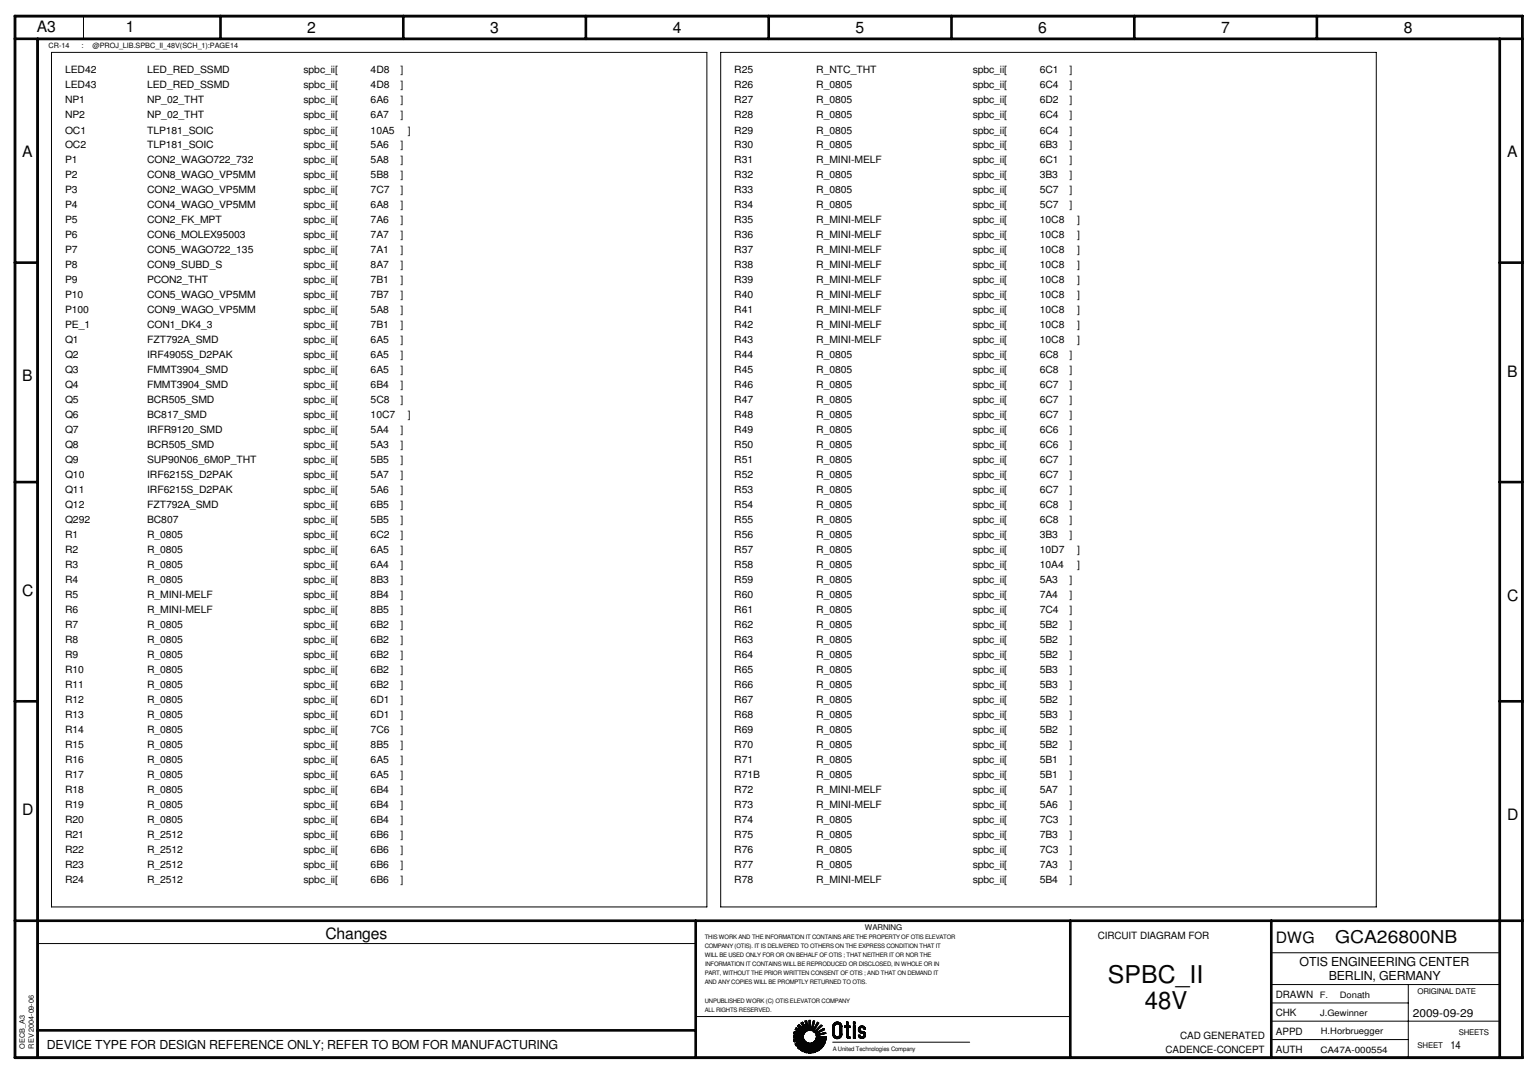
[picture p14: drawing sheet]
<svg xmlns="http://www.w3.org/2000/svg" width="297mm" height="210mm" viewBox="0 0 297 210" stroke-linecap="round" stroke-linejoin="round" font-family="sans-serif">
<defs><g id="words">
<g font-size="4.7" fill="#040503">
<text x="213.9" y="189.7">SPBC_II</text>
<text x="221.1" y="194.8">48V</text>
</g>
<text font-size="3.4" fill="#040503" x="257.9" y="182.2">GCA26800NB</text>
<g font-size="3" fill="#040503">
<text x="7.1" y="6.2">A3</text>
<text x="24.3" y="6.2">1</text>
<text x="59.3" y="6.4">2</text>
<text x="94.7" y="6.4">3</text>
<text x="129.9" y="6.4">4</text>
<text x="165.2" y="6.4">5</text>
<text x="200.5" y="6.4">6</text>
<text x="235.8" y="6.4">7</text>
<text x="271.1" y="6.4">8</text>
<text x="4.3" y="30.4">A</text>
<text x="291.1" y="30.4">A</text>
<text x="4.3" y="73.6">B</text>
<text x="291.1" y="72.7">B</text>
<text x="4.3" y="115.1">C</text>
<text x="291.1" y="116">C</text>
<text x="4.3" y="157.4">D</text>
<text x="291.1" y="158.3">D</text>
<text x="62.9" y="181.3">Changes</text>
<text x="246.4" y="182.2">DWG</text>
</g>
<g font-size="2.4" fill="#040503">
<text x="251" y="186.6">OTIS ENGINEERING CENTER</text>
<text x="256.6" y="189.3">BERLIN, GERMANY</text>
<text x="9.1" y="202.5">DEVICE TYPE FOR DESIGN REFERENCE ONLY; REFER TO BOM FOR MANUFACTURING</text>
</g>
<g font-size="2.2" fill="#040503">
<text x="272.9" y="196.3">2009-09-29</text>
<text x="280.1" y="202.5">14</text>
</g>
<g font-size="1.9" fill="#040503">
<text x="12.6" y="17.1">LED43</text>
<text x="12.6" y="14.2">LED42</text>
<text x="28.4" y="17.1">LED_RED_SSMD</text>
<text x="28.4" y="14.2">LED_RED_SSMD</text>
<text x="58.6" y="17.1">spbc_ii[</text>
<text x="58.6" y="14.2">spbc_ii[</text>
<text x="71.6" y="17.1">4D8</text>
<text x="71.6" y="14.2">4D8</text>
<text x="77.3" y="17.1">]</text>
<text x="77.3" y="14.2">]</text>
<text x="141.8" y="17.1">R26</text>
<text x="141.8" y="14.2">R25</text>
<text x="157.6" y="17.1">R_0805</text>
<text x="157.6" y="14.2">R_NTC_THT</text>
<text x="187.9" y="14.2">spbc_ii[</text>
<text x="187.9" y="17.1">spbc_ii[</text>
<text x="200.8" y="14.2">6C1</text>
<text x="200.8" y="17.1">6C4</text>
<text x="206.6" y="14.2">]</text>
<text x="206.6" y="17.1">]</text>
<text x="12.6" y="22.9">NP2</text>
<text x="12.6" y="20">NP1</text>
<text x="28.4" y="22.9">NP_02_THT</text>
<text x="28.4" y="20">NP_02_THT</text>
<text x="58.6" y="22.9">spbc_ii[</text>
<text x="58.6" y="20">spbc_ii[</text>
<text x="71.6" y="22.9">6A7</text>
<text x="71.6" y="20">6A6</text>
<text x="77.3" y="22.9">]</text>
<text x="77.3" y="20">]</text>
<text x="141.8" y="22.9">R28</text>
<text x="141.8" y="20">R27</text>
<text x="157.6" y="22.9">R_0805</text>
<text x="157.6" y="20">R_0805</text>
<text x="187.9" y="22.9">spbc_ii[</text>
<text x="187.9" y="20">spbc_ii[</text>
<text x="200.8" y="22.9">6C4</text>
<text x="200.8" y="20">6D2</text>
<text x="206.6" y="22.9">]</text>
<text x="206.6" y="20">]</text>
<text x="12.6" y="28.7">OC2</text>
<text x="12.6" y="25.8">OC1</text>
<text x="28.4" y="28.7">TLP181_SOIC</text>
<text x="28.4" y="25.8">TLP181_SOIC</text>
<text x="58.6" y="28.7">spbc_ii[</text>
<text x="58.6" y="25.8">spbc_ii[</text>
<text x="71.6" y="28.7">5A6</text>
<text x="71.6" y="25.8">10A5</text>
<text x="77.3" y="28.7">]</text>
<text x="78.8" y="25.8">]</text>
<text x="141.8" y="28.7">R30</text>
<text x="141.8" y="25.8">R29</text>
<text x="157.6" y="28.7">R_0805</text>
<text x="157.6" y="25.8">R_0805</text>
<text x="187.9" y="28.7">spbc_ii[</text>
<text x="187.9" y="25.8">spbc_ii[</text>
<text x="200.8" y="28.7">6B3</text>
<text x="200.8" y="25.8">6C4</text>
<text x="206.6" y="28.7">]</text>
<text x="206.6" y="25.8">]</text>
<text x="12.6" y="31.5">P1</text>
<text x="12.6" y="34.5">P2</text>
<text x="28.4" y="31.5">CON2_WAGO722_732</text>
<text x="28.4" y="34.5">CON8_WAGO_VP5MM</text>
<text x="58.6" y="34.5">spbc_ii[</text>
<text x="58.6" y="31.5">spbc_ii[</text>
<text x="71.6" y="31.5">5A8</text>
<text x="71.6" y="34.5">5B8</text>
<text x="77.3" y="31.5">]</text>
<text x="77.3" y="34.5">]</text>
<text x="141.8" y="34.5">R32</text>
<text x="141.8" y="31.5">R31</text>
<text x="157.6" y="34.5">R_0805</text>
<text x="157.6" y="31.5">R_MINI-MELF</text>
<text x="187.9" y="31.5">spbc_ii[</text>
<text x="187.9" y="34.5">spbc_ii[</text>
<text x="200.8" y="31.5">6C1</text>
<text x="200.8" y="34.5">3B3</text>
<text x="206.6" y="31.5">]</text>
<text x="206.6" y="34.5">]</text>
<text x="12.6" y="40.2">P4</text>
<text x="12.6" y="37.3">P3</text>
<text x="28.4" y="40.2">CON4_WAGO_VP5MM</text>
<text x="28.4" y="37.3">CON2_WAGO_VP5MM</text>
<text x="58.6" y="40.2">spbc_ii[</text>
<text x="58.6" y="37.3">spbc_ii[</text>
<text x="71.6" y="40.2">6A8</text>
<text x="71.6" y="37.3">7C7</text>
<text x="77.3" y="37.3">]</text>
<text x="77.3" y="40.2">]</text>
<text x="141.8" y="40.2">R34</text>
<text x="141.8" y="37.3">R33</text>
<text x="157.6" y="40.2">R_0805</text>
<text x="157.6" y="37.3">R_0805</text>
<text x="187.9" y="40.2">spbc_ii[</text>
<text x="187.9" y="37.3">spbc_ii[</text>
<text x="200.8" y="40.2">5C7</text>
<text x="200.8" y="37.3">5C7</text>
<text x="206.6" y="40.2">]</text>
<text x="206.6" y="37.3">]</text>
<text x="12.6" y="46">P6</text>
<text x="12.6" y="43.1">P5</text>
<text x="28.4" y="46">CON6_MOLEX95003</text>
<text x="28.4" y="43.1">CON2_FK_MPT</text>
<text x="58.6" y="43.1">spbc_ii[</text>
<text x="58.6" y="46">spbc_ii[</text>
<text x="71.6" y="43.1">7A6</text>
<text x="71.6" y="46">7A7</text>
<text x="77.3" y="43.1">]</text>
<text x="77.3" y="46">]</text>
<text x="141.8" y="46">R36</text>
<text x="141.8" y="43.1">R35</text>
<text x="157.6" y="46">R_MINI-MELF</text>
<text x="157.6" y="43.1">R_MINI-MELF</text>
<text x="187.9" y="46">spbc_ii[</text>
<text x="187.9" y="43.1">spbc_ii[</text>
<text x="200.8" y="46">10C8</text>
<text x="200.8" y="43.1">10C8</text>
<text x="208" y="46">]</text>
<text x="208" y="43.1">]</text>
<text x="12.6" y="51.8">P8</text>
<text x="12.6" y="48.9">P7</text>
<text x="28.4" y="51.8">CON9_SUBD_S</text>
<text x="28.4" y="48.9">CON5_WAGO722_135</text>
<text x="58.6" y="48.9">spbc_ii[</text>
<text x="58.6" y="51.8">spbc_ii[</text>
<text x="71.6" y="48.9">7A1</text>
<text x="71.6" y="51.8">8A7</text>
<text x="77.3" y="48.9">]</text>
<text x="77.3" y="51.8">]</text>
<text x="141.8" y="51.8">R38</text>
<text x="141.8" y="48.9">R37</text>
<text x="157.6" y="51.8">R_MINI-MELF</text>
<text x="157.6" y="48.9">R_MINI-MELF</text>
<text x="187.9" y="51.8">spbc_ii[</text>
<text x="187.9" y="48.9">spbc_ii[</text>
<text x="200.8" y="51.8">10C8</text>
<text x="200.8" y="48.9">10C8</text>
<text x="208" y="51.8">]</text>
<text x="208" y="48.9">]</text>
<text x="12.6" y="57.6">P10</text>
<text x="12.6" y="54.7">P9</text>
<text x="28.4" y="57.6">CON5_WAGO_VP5MM</text>
<text x="28.4" y="54.7">PCON2_THT</text>
<text x="58.6" y="54.7">spbc_ii[</text>
<text x="58.6" y="57.6">spbc_ii[</text>
<text x="71.6" y="54.7">7B1</text>
<text x="71.6" y="57.6">7B7</text>
<text x="77.3" y="54.7">]</text>
<text x="77.3" y="57.6">]</text>
<text x="141.8" y="57.6">R40</text>
<text x="141.8" y="54.7">R39</text>
<text x="157.6" y="57.6">R_MINI-MELF</text>
<text x="157.6" y="54.7">R_MINI-MELF</text>
<text x="187.9" y="57.6">spbc_ii[</text>
<text x="187.9" y="54.7">spbc_ii[</text>
<text x="200.8" y="57.6">10C8</text>
<text x="200.8" y="54.7">10C8</text>
<text x="208" y="57.6">]</text>
<text x="208" y="54.7">]</text>
<text x="12.6" y="63.4">PE_1</text>
<text x="12.6" y="60.5">P100</text>
<text x="28.4" y="60.5">CON9_WAGO_VP5MM</text>
<text x="28.4" y="63.4">CON1_DK4_3</text>
<text x="58.6" y="60.5">spbc_ii[</text>
<text x="58.6" y="63.4">spbc_ii[</text>
<text x="71.6" y="60.5">5A8</text>
<text x="71.6" y="63.4">7B1</text>
<text x="77.3" y="60.5">]</text>
<text x="77.3" y="63.4">]</text>
<text x="141.8" y="63.4">R42</text>
<text x="141.8" y="60.5">R41</text>
<text x="157.6" y="63.4">R_MINI-MELF</text>
<text x="157.6" y="60.5">R_MINI-MELF</text>
<text x="187.9" y="63.4">spbc_ii[</text>
<text x="187.9" y="60.5">spbc_ii[</text>
<text x="200.8" y="63.4">10C8</text>
<text x="200.8" y="60.5">10C8</text>
<text x="208" y="63.4">]</text>
<text x="208" y="60.5">]</text>
<text x="12.6" y="69.2">Q2</text>
<text x="12.6" y="66.3">Q1</text>
<text x="28.4" y="69.2">IRF4905S_D2PAK</text>
<text x="28.4" y="66.3">FZT792A_SMD</text>
<text x="58.6" y="66.3">spbc_ii[</text>
<text x="58.6" y="69.2">spbc_ii[</text>
<text x="71.6" y="66.3">6A5</text>
<text x="71.6" y="69.2">6A5</text>
<text x="77.3" y="66.3">]</text>
<text x="77.3" y="69.2">]</text>
<text x="141.8" y="69.2">R44</text>
<text x="141.8" y="66.3">R43</text>
<text x="157.6" y="69.2">R_0805</text>
<text x="157.6" y="66.3">R_MINI-MELF</text>
<text x="187.9" y="66.3">spbc_ii[</text>
<text x="187.9" y="69.2">spbc_ii[</text>
<text x="200.8" y="66.3">10C8</text>
<text x="200.8" y="69.2">6C8</text>
<text x="206.6" y="69.2">]</text>
<text x="208" y="66.3">]</text>
<text x="12.6" y="77.9">Q5</text>
<text x="12.6" y="75">Q4</text>
<text x="12.6" y="72.1">Q3</text>
<text x="28.4" y="77.9">BCR505_SMD</text>
<text x="28.4" y="75">FMMT3904_SMD</text>
<text x="28.4" y="72.1">FMMT3904_SMD</text>
<text x="58.6" y="75">spbc_ii[</text>
<text x="58.6" y="72.1">spbc_ii[</text>
<text x="58.6" y="77.9">spbc_ii[</text>
<text x="71.6" y="75">6B4</text>
<text x="71.6" y="72.1">6A5</text>
<text x="71.6" y="77.9">5C8</text>
<text x="77.3" y="75">]</text>
<text x="77.3" y="72.1">]</text>
<text x="77.3" y="77.9">]</text>
<text x="141.8" y="77.9">R47</text>
<text x="141.8" y="75">R46</text>
<text x="141.8" y="72.1">R45</text>
<text x="157.6" y="77.9">R_0805</text>
<text x="157.6" y="75">R_0805</text>
<text x="157.6" y="72.1">R_0805</text>
<text x="187.9" y="77.9">spbc_ii[</text>
<text x="187.9" y="75">spbc_ii[</text>
<text x="187.9" y="72.1">spbc_ii[</text>
<text x="200.8" y="77.9">6C7</text>
<text x="200.8" y="75">6C7</text>
<text x="200.8" y="72.1">6C8</text>
<text x="206.6" y="77.9">]</text>
<text x="206.6" y="75">]</text>
<text x="206.6" y="72.1">]</text>
<text x="12.6" y="83.7">Q7</text>
<text x="12.6" y="80.8">Q6</text>
<text x="28.4" y="83.7">IRFR9120_SMD</text>
<text x="28.4" y="80.8">BC817_SMD</text>
<text x="58.6" y="83.7">spbc_ii[</text>
<text x="58.6" y="80.8">spbc_ii[</text>
<text x="71.6" y="83.7">5A4</text>
<text x="71.6" y="80.8">10C7</text>
<text x="77.3" y="83.7">]</text>
<text x="78.8" y="80.8">]</text>
<text x="141.8" y="83.7">R49</text>
<text x="141.8" y="80.8">R48</text>
<text x="157.6" y="83.7">R_0805</text>
<text x="157.6" y="80.8">R_0805</text>
<text x="187.9" y="83.7">spbc_ii[</text>
<text x="187.9" y="80.8">spbc_ii[</text>
<text x="200.8" y="83.7">6C6</text>
<text x="200.8" y="80.8">6C7</text>
<text x="206.6" y="83.7">]</text>
<text x="206.6" y="80.8">]</text>
<text x="12.6" y="89.5">Q9</text>
<text x="12.6" y="86.5">Q8</text>
<text x="28.4" y="89.5">SUP90N06_6M0P_THT</text>
<text x="28.4" y="86.5">BCR505_SMD</text>
<text x="58.6" y="89.5">spbc_ii[</text>
<text x="58.6" y="86.5">spbc_ii[</text>
<text x="71.6" y="89.5">5B5</text>
<text x="71.6" y="86.5">5A3</text>
<text x="77.3" y="89.5">]</text>
<text x="77.3" y="86.5">]</text>
<text x="141.8" y="89.5">R51</text>
<text x="141.8" y="86.5">R50</text>
<text x="157.6" y="89.5">R_0805</text>
<text x="157.6" y="86.5">R_0805</text>
<text x="187.9" y="89.5">spbc_ii[</text>
<text x="187.9" y="86.5">spbc_ii[</text>
<text x="200.8" y="89.5">6C7</text>
<text x="200.8" y="86.5">6C6</text>
<text x="206.6" y="89.5">]</text>
<text x="206.6" y="86.5">]</text>
<text x="12.6" y="95.2">Q11</text>
<text x="12.6" y="92.3">Q10</text>
<text x="28.4" y="95.2">IRF6215S_D2PAK</text>
<text x="28.4" y="92.3">IRF6215S_D2PAK</text>
<text x="58.6" y="95.2">spbc_ii[</text>
<text x="58.6" y="92.3">spbc_ii[</text>
<text x="71.6" y="95.2">5A6</text>
<text x="71.6" y="92.3">5A7</text>
<text x="77.3" y="95.2">]</text>
<text x="77.3" y="92.3">]</text>
<text x="141.8" y="95.2">R53</text>
<text x="141.8" y="92.3">R52</text>
<text x="157.6" y="95.2">R_0805</text>
<text x="157.6" y="92.3">R_0805</text>
<text x="187.9" y="95.2">spbc_ii[</text>
<text x="187.9" y="92.3">spbc_ii[</text>
<text x="200.8" y="95.2">6C7</text>
<text x="200.8" y="92.3">6C7</text>
<text x="206.6" y="95.2">]</text>
<text x="206.6" y="92.3">]</text>
<text x="12.6" y="101">Q292</text>
<text x="12.6" y="98.1">Q12</text>
<text x="28.4" y="101">BC807</text>
<text x="28.4" y="98.1">FZT792A_SMD</text>
<text x="58.6" y="98.1">spbc_ii[</text>
<text x="58.6" y="101">spbc_ii[</text>
<text x="71.6" y="98.1">6B5</text>
<text x="71.6" y="101">5B5</text>
<text x="77.3" y="98.1">]</text>
<text x="77.3" y="101">]</text>
<text x="141.8" y="101">R55</text>
<text x="141.8" y="98.1">R54</text>
<text x="157.6" y="101">R_0805</text>
<text x="157.6" y="98.1">R_0805</text>
<text x="187.9" y="101">spbc_ii[</text>
<text x="187.9" y="98.1">spbc_ii[</text>
<text x="200.8" y="101">6C8</text>
<text x="200.8" y="98.1">6C8</text>
<text x="206.6" y="101">]</text>
<text x="206.6" y="98.1">]</text>
<text x="12.6" y="106.8">R2</text>
<text x="12.6" y="103.9">R1</text>
<text x="28.4" y="106.8">R_0805</text>
<text x="28.4" y="103.9">R_0805</text>
<text x="58.6" y="106.8">spbc_ii[</text>
<text x="58.6" y="103.9">spbc_ii[</text>
<text x="71.6" y="106.8">6A5</text>
<text x="71.6" y="103.9">6C2</text>
<text x="77.3" y="103.9">]</text>
<text x="77.3" y="106.8">]</text>
<text x="141.8" y="106.8">R57</text>
<text x="141.8" y="103.9">R56</text>
<text x="157.6" y="106.8">R_0805</text>
<text x="157.6" y="103.9">R_0805</text>
<text x="187.9" y="106.8">spbc_ii[</text>
<text x="187.9" y="103.9">spbc_ii[</text>
<text x="200.8" y="106.8">10D7</text>
<text x="200.8" y="103.9">3B3</text>
<text x="206.6" y="103.9">]</text>
<text x="208" y="106.8">]</text>
<text x="12.6" y="112.6">R4</text>
<text x="12.6" y="109.7">R3</text>
<text x="28.4" y="112.6">R_0805</text>
<text x="28.4" y="109.7">R_0805</text>
<text x="58.6" y="112.6">spbc_ii[</text>
<text x="58.6" y="109.7">spbc_ii[</text>
<text x="71.6" y="112.6">8B3</text>
<text x="71.6" y="109.7">6A4</text>
<text x="77.3" y="112.6">]</text>
<text x="77.3" y="109.7">]</text>
<text x="141.8" y="112.6">R59</text>
<text x="141.8" y="109.7">R58</text>
<text x="157.6" y="112.6">R_0805</text>
<text x="157.6" y="109.7">R_0805</text>
<text x="187.9" y="112.6">spbc_ii[</text>
<text x="187.9" y="109.7">spbc_ii[</text>
<text x="200.8" y="112.6">5A3</text>
<text x="200.8" y="109.7">10A4</text>
<text x="206.6" y="112.6">]</text>
<text x="208" y="109.7">]</text>
<text x="12.6" y="118.4">R6</text>
<text x="12.6" y="115.5">R5</text>
<text x="28.4" y="118.4">R_MINI-MELF</text>
<text x="28.4" y="115.5">R_MINI-MELF</text>
<text x="58.6" y="118.4">spbc_ii[</text>
<text x="58.6" y="115.5">spbc_ii[</text>
<text x="71.6" y="118.4">8B5</text>
<text x="71.6" y="115.5">8B4</text>
<text x="77.3" y="118.4">]</text>
<text x="77.3" y="115.5">]</text>
<text x="141.8" y="118.4">R61</text>
<text x="141.8" y="115.5">R60</text>
<text x="157.6" y="118.4">R_0805</text>
<text x="157.6" y="115.5">R_0805</text>
<text x="187.9" y="118.4">spbc_ii[</text>
<text x="187.9" y="115.5">spbc_ii[</text>
<text x="200.8" y="118.4">7C4</text>
<text x="200.8" y="115.5">7A4</text>
<text x="206.6" y="118.4">]</text>
<text x="206.6" y="115.5">]</text>
<text x="12.6" y="124.2">R8</text>
<text x="12.6" y="121.3">R7</text>
<text x="28.4" y="124.2">R_0805</text>
<text x="28.4" y="121.3">R_0805</text>
<text x="58.6" y="124.2">spbc_ii[</text>
<text x="58.6" y="121.3">spbc_ii[</text>
<text x="71.6" y="124.2">6B2</text>
<text x="71.6" y="121.3">6B2</text>
<text x="77.3" y="124.2">]</text>
<text x="77.3" y="121.3">]</text>
<text x="141.8" y="124.2">R63</text>
<text x="141.8" y="121.3">R62</text>
<text x="157.6" y="124.2">R_0805</text>
<text x="157.6" y="121.3">R_0805</text>
<text x="187.9" y="124.2">spbc_ii[</text>
<text x="187.9" y="121.3">spbc_ii[</text>
<text x="200.8" y="124.2">5B2</text>
<text x="200.8" y="121.3">5B2</text>
<text x="206.6" y="124.2">]</text>
<text x="206.6" y="121.3">]</text>
<text x="12.6" y="130">R10</text>
<text x="12.6" y="127">R9</text>
<text x="28.4" y="130">R_0805</text>
<text x="28.4" y="127">R_0805</text>
<text x="58.6" y="127">spbc_ii[</text>
<text x="58.6" y="130">spbc_ii[</text>
<text x="71.6" y="127">6B2</text>
<text x="71.6" y="130">6B2</text>
<text x="77.3" y="130">]</text>
<text x="77.3" y="127">]</text>
<text x="141.8" y="130">R65</text>
<text x="141.8" y="127">R64</text>
<text x="157.6" y="130">R_0805</text>
<text x="157.6" y="127">R_0805</text>
<text x="187.9" y="130">spbc_ii[</text>
<text x="187.9" y="127">spbc_ii[</text>
<text x="200.8" y="130">5B3</text>
<text x="200.8" y="127">5B2</text>
<text x="206.6" y="130">]</text>
<text x="206.6" y="127">]</text>
<text x="12.6" y="135.8">R12</text>
<text x="12.6" y="132.8">R11</text>
<text x="28.4" y="135.8">R_0805</text>
<text x="28.4" y="132.8">R_0805</text>
<text x="58.6" y="135.8">spbc_ii[</text>
<text x="58.6" y="132.8">spbc_ii[</text>
<text x="71.6" y="135.8">6D1</text>
<text x="71.6" y="132.8">6B2</text>
<text x="77.3" y="132.8">]</text>
<text x="77.3" y="135.8">]</text>
<text x="141.8" y="135.8">R67</text>
<text x="141.8" y="132.8">R66</text>
<text x="157.6" y="135.8">R_0805</text>
<text x="157.6" y="132.8">R_0805</text>
<text x="187.9" y="135.8">spbc_ii[</text>
<text x="187.9" y="132.8">spbc_ii[</text>
<text x="200.8" y="135.8">5B2</text>
<text x="200.8" y="132.8">5B3</text>
<text x="206.6" y="135.8">]</text>
<text x="206.6" y="132.8">]</text>
<text x="12.6" y="141.5">R14</text>
<text x="12.6" y="138.6">R13</text>
<text x="28.4" y="141.5">R_0805</text>
<text x="28.4" y="138.6">R_0805</text>
<text x="58.6" y="141.5">spbc_ii[</text>
<text x="58.6" y="138.6">spbc_ii[</text>
<text x="71.6" y="141.5">7C6</text>
<text x="71.6" y="138.6">6D1</text>
<text x="77.3" y="141.5">]</text>
<text x="77.3" y="138.6">]</text>
<text x="141.8" y="141.5">R69</text>
<text x="141.8" y="138.6">R68</text>
<text x="157.6" y="141.5">R_0805</text>
<text x="157.6" y="138.6">R_0805</text>
<text x="187.9" y="141.5">spbc_ii[</text>
<text x="187.9" y="138.6">spbc_ii[</text>
<text x="200.8" y="141.5">5B2</text>
<text x="200.8" y="138.6">5B3</text>
<text x="206.6" y="141.5">]</text>
<text x="206.6" y="138.6">]</text>
<text x="12.6" y="147.3">R16</text>
<text x="12.6" y="144.4">R15</text>
<text x="28.4" y="147.3">R_0805</text>
<text x="28.4" y="144.4">R_0805</text>
<text x="58.6" y="147.3">spbc_ii[</text>
<text x="58.6" y="144.4">spbc_ii[</text>
<text x="71.6" y="147.3">6A5</text>
<text x="71.6" y="144.4">8B5</text>
<text x="77.3" y="147.3">]</text>
<text x="77.3" y="144.4">]</text>
<text x="141.8" y="147.3">R71</text>
<text x="141.8" y="144.4">R70</text>
<text x="157.6" y="147.3">R_0805</text>
<text x="157.6" y="144.4">R_0805</text>
<text x="187.9" y="147.3">spbc_ii[</text>
<text x="187.9" y="144.4">spbc_ii[</text>
<text x="200.8" y="147.3">5B1</text>
<text x="200.8" y="144.4">5B2</text>
<text x="206.6" y="147.3">]</text>
<text x="206.6" y="144.4">]</text>
<text x="12.6" y="156">R19</text>
<text x="12.6" y="153.1">R18</text>
<text x="12.6" y="150.2">R17</text>
<text x="28.4" y="156">R_0805</text>
<text x="28.4" y="153.1">R_0805</text>
<text x="28.4" y="150.2">R_0805</text>
<text x="58.6" y="156">spbc_ii[</text>
<text x="58.6" y="153.1">spbc_ii[</text>
<text x="58.6" y="150.2">spbc_ii[</text>
<text x="71.6" y="156">6B4</text>
<text x="71.6" y="153.1">6B4</text>
<text x="71.6" y="150.2">6A5</text>
<text x="77.3" y="156">]</text>
<text x="77.3" y="153.1">]</text>
<text x="77.3" y="150.2">]</text>
<text x="141.8" y="156">R73</text>
<text x="141.8" y="153.1">R72</text>
<text x="141.8" y="150.2">R71B</text>
<text x="157.6" y="156">R_MINI-MELF</text>
<text x="157.6" y="153.1">R_MINI-MELF</text>
<text x="157.6" y="150.2">R_0805</text>
<text x="187.9" y="156">spbc_ii[</text>
<text x="187.9" y="153.1">spbc_ii[</text>
<text x="187.9" y="150.2">spbc_ii[</text>
<text x="200.8" y="156">5A6</text>
<text x="200.8" y="153.1">5A7</text>
<text x="200.8" y="150.2">5B1</text>
<text x="206.6" y="156">]</text>
<text x="206.6" y="153.1">]</text>
<text x="206.6" y="150.2">]</text>
<text x="12.6" y="161.8">R21</text>
<text x="12.6" y="158.9">R20</text>
<text x="28.4" y="161.8">R_2512</text>
<text x="28.4" y="158.9">R_0805</text>
<text x="58.6" y="161.8">spbc_ii[</text>
<text x="58.6" y="158.9">spbc_ii[</text>
<text x="71.6" y="161.8">6B6</text>
<text x="71.6" y="158.9">6B4</text>
<text x="77.3" y="161.8">]</text>
<text x="77.3" y="158.9">]</text>
<text x="141.8" y="161.8">R75</text>
<text x="141.8" y="158.9">R74</text>
<text x="157.6" y="161.8">R_0805</text>
<text x="157.6" y="158.9">R_0805</text>
<text x="187.9" y="161.8">spbc_ii[</text>
<text x="187.9" y="158.9">spbc_ii[</text>
<text x="200.8" y="161.8">7B3</text>
<text x="200.8" y="158.9">7C3</text>
<text x="206.6" y="161.8">]</text>
<text x="206.6" y="158.9">]</text>
<text x="12.6" y="167.6">R23</text>
<text x="12.6" y="164.7">R22</text>
<text x="28.4" y="167.6">R_2512</text>
<text x="28.4" y="164.7">R_2512</text>
<text x="58.6" y="167.6">spbc_ii[</text>
<text x="58.6" y="164.7">spbc_ii[</text>
<text x="71.6" y="167.6">6B6</text>
<text x="71.6" y="164.7">6B6</text>
<text x="77.3" y="167.6">]</text>
<text x="77.3" y="164.7">]</text>
<text x="141.8" y="167.6">R77</text>
<text x="141.8" y="164.7">R76</text>
<text x="157.6" y="167.6">R_0805</text>
<text x="157.6" y="164.7">R_0805</text>
<text x="187.9" y="167.6">spbc_ii[</text>
<text x="187.9" y="164.7">spbc_ii[</text>
<text x="200.8" y="167.6">7A3</text>
<text x="200.8" y="164.7">7C3</text>
<text x="206.6" y="167.6">]</text>
<text x="206.6" y="164.7">]</text>
<text x="12.6" y="170.5">R24</text>
<text x="28.4" y="170.5">R_2512</text>
<text x="58.6" y="170.5">spbc_ii[</text>
<text x="71.6" y="170.5">6B6</text>
<text x="77.3" y="170.5">]</text>
<text x="141.8" y="170.5">R78</text>
<text x="157.6" y="170.5">R_MINI-MELF</text>
<text x="187.9" y="170.5">spbc_ii[</text>
<text x="200.8" y="170.5">5B4</text>
<text x="206.6" y="170.5">]</text>
<text x="212" y="181.3">CIRCUIT DIAGRAM FOR</text>
<text x="246.4" y="196.3">CHK</text>
<text x="246.4" y="192.7">DRAWN</text>
<text x="225.1" y="203.3">CADENCE-CONCEPT</text>
<text x="227.9" y="200.7">CAD GENERATED</text>
<text x="246.4" y="203.3">AUTH</text>
<text x="246.4" y="199.8">APPD</text>
</g>
<g font-size="1.7" fill="#040503">
<text x="254.9" y="192.7">F.</text>
<text x="255" y="196.2">J.Gewinner</text>
<text x="258.7" y="192.7">Donath</text>
<text x="255" y="203.3">CA47A-000554</text>
<text x="255.1" y="199.7">H.Horbruegger</text>
</g>
<g font-size="1.5" fill="#040503">
<text x="167" y="179.5">WARNING</text>
<text x="273.8" y="191.9">ORIGINAL DATE</text>
<text x="273.8" y="202.4">SHEET</text>
<text x="281.7" y="199.8">SHEETS</text>
</g>
<g font-size="1.4" fill="#040503">
<text x="9.4" y="9.2">CR-14</text>
<text x="15.7" y="9.2">:</text>
<text x="17.9" y="9.2">@PROJ_LIB.SPBC_II_48V(SCH_1):PAGE14</text>
<text x="4.8" y="202.5" transform="rotate(-90 4.8 202.5)">OECB_A3</text>
<text x="6.5" y="202.5" transform="rotate(-90 6.5 202.5)">REV 2004-09-06</text>
</g>
<g font-size="1.2" fill="#040503">
<text x="136.1" y="183">COMPANY (OTIS). IT IS DELIVERED TO OTHERS ON THE EXPRESS CONDITION THAT IT</text>
<text x="136.1" y="184.8">WILL BE USED ONLY FOR OR ON BEHALF OF OTIS ; THAT NEITHER IT OR NOR THE</text>
<text x="136.1" y="181.3">THIS WORK AND THE INFORMATION IT CONTAINS ARE THE PROPERTY OF OTIS ELEVATOR</text>
<text x="136.1" y="190.1">AND ANY COPIES WILL BE PROMPTLY RETURNED TO OTIS.</text>
<text x="136.1" y="188.3">PART, WITHOUT THE PRIOR WRITTEN CONSENT OF OTIS ; AND THAT ON DEMAND IT</text>
<text x="136.2" y="186.6">INFORMATION IT CONTAINS WILL BE REPRODUCED OR DISCLOSED, IN WHOLE OR IN</text>
<text x="136.1" y="193.6">UNPUBLISHED WORK (C) OTIS ELEVATOR COMPANY</text>
<text x="136.1" y="195.4">ALL RIGHTS RESERVED.</text>
<text x="160.8" y="203">A United Technologies Company</text>
</g>
</g></defs>
<g fill="none" stroke="#040503" stroke-width=".51">
<path d="M2.9 3.1h291.1v201.2h-291.1zM2.9 7.5h291.1M7.3 7.5v196.8M42.6 3.1v4.4M77.9 3.1v4.4M113.2 3.1v4.4M148.5 3.1v4.4M183.8 3.1v4.4M219.1 3.1v4.4M254.3 3.1v4.4M289.6 7.5v196.8M2.9 50.7h4.4"/>
<path d="M289.6 50.7h4.4M2.9 93.1h4.4M289.6 93.1h4.4M2.9 135.4h4.4M289.6 135.4h4.4M2.9 177.8h291.1M134.4 177.8v26.5M206.7 177.8v26.5M245.5 177.8v26.5M7.3 199h127.1"/>
</g>
<g fill="none" stroke="#040503" stroke-width=".19">
<path d="M3 3.3h290.9v200.8h-290.9zM9.9 10.1h126.6v165h-126.6zM16.1 3.1v4.4M139.2 10.1h126.6v165h-126.6zM7.3 182.2h127.1M134.4 196.3h72.3M153.2 199.9h2M153.2 200h2M153.3 199.5h1.5M153.3 199.5h1.3M153.3 199.6h2M153.3 199.6h2.1"/>
<path d="M153.3 199.4h1M153.3 199.3h.8M153.4 199.3h.4M153.4 199.3h.5M153.4 199.2h.1M153.5 199.7h1.8M153.5 198.8l1.4 .8-1.5-.4M153.6 198.8h.7M153.6 198.8h.8M153.6 198.7h.6M153.7 198.6h.4M153.7 198.8h.8"/>
<path d="M153.7 198.6h.3M153.7 198.5h.2M153.8 198.5h.1M153.8 198.9h.8M153.8 199.7h1.4M153.9 199h.8M153.9 199h.9M154 199.1h2M154 198.1h.6M154 198.2h.6M154.1 198.2h.6M154.1 198.2h.7"/>
<path d="M154.1 198h.4M154.1 199.8h1.1M154.2 198.3h.6M154.2 198h.2M154.2 197.9h.2M154.2 199.1h.8M154.3 198.3h.5M154.3 197.9h.1M154.3 199.2h.8M154.3 198.4h.6M154.3 199.9h.9M154.3 199.3h1.3"/>
<path d="M154.3 199.2h1.4M154.4 198.5h.6M154.5 198.5h.5M154.5 199.9h.7M154.5 198.6h.6M154.5 199.3h1.1M154.6 198.6h.6M154.6 199.3h.9M154.6 198.1h-.6l1.2 1.2-1.4-.9M154.6 198.7h.6M154.6 198.7l.7 .1M154.6 199.4h.9"/>
<path d="M154.7 197.5l.9 1.6-1.3-1.3M154.7 197.5h.4M154.7 197.6h.4M154.7 198.8h.6M154.8 197.5h.3M154.8 197.6h.3M154.8 197.7h.4M154.8 198.8h1.7M154.8 199.5h.6M154.8 197.4h.3M154.8 197.8h.4M154.9 197.8h.4"/>
<path d="M154.9 198.9h.5M154.9 199.5h.5M154.9 197.4h.1M154.9 197.9h.4M154.9 198.9h2M154.9 198h.4M154.9 199h2M155 197.4h.1M155 198h.4M155 199h1.1M155 198.1h.4M155.1 198.2h.4"/>
<path d="M155.1 198.2h.3M155.1 199.1h.7M155.1 198.3h.5M155.1 198.3h.4M155.1 199.2h.6M155.2 198.4h.4M155.2 198.5h.4M155.3 198.5h.4M155.3 198.6h.4M155.3 199.6h-2l1.5 .3M155.4 198.7h.3M155.4 198.7h1.1"/>
<path d="M155.4 198.8h1.1M155.5 197.3h.3M155.5 197.2h.3M155.5 198.9h1M155.5 197.4h.3M155.6 197.5h.3M155.6 197.6h.3M155.6 197.7h.3M155.6 197.7h.4M155.6 197.8h.4M155.6 197.9h.4M155.7 198h.3"/>
<path d="M155.7 197.9h.3M155.7 198.2h.3M155.7 198.1h.3M155.7 197.1h.1M155.7 198.3h.4M155.8 197.1h-.4l.5 1.9-.9-1.6M155.8 198.4h.3M155.8 198.3h.3M155.8 197.1l.4 1.8v-1.9h.3v2M155.8 198.6h.4M155.8 198.5h.3M155.8 198.7h.4"/>
<path d="M156.2 197.5h.3M156.2 197.4h.3M156.2 197.3h.3M156.2 198.2h.3M156.2 197.2h.3M156.2 197.1h.3M156.2 198.4h.3M156.2 198.3h.3M156.2 198.6h.3M156.2 198.5h.3M156.2 198h.3M156.2 197.6h.3"/>
<path d="M156.2 197.7h.3M156.2 197.8h.3M156.2 198.1h.3M156.2 197.9h.3M156.2 198.7h.3M156.5 199h.3M156.7 198.6h.2M156.7 198.7h.2M156.7 198.8h.2M156.7 198.9h.2M156.7 198.5h.3M156.8 198.4h.2"/>
<path d="M156.8 198.5h.2M156.8 198.2h.3M156.8 198.3h.3M156.8 198.1h.3M156.9 198h.2M156.9 197.8h.3M156.9 197.9h.3M156.9 197.9h.2M156.9 197.7h.3M157 197.5h.3M157 197.6h.3M157 197.6h.2"/>
<path d="M157 199h.2M157 197.4h.3M157 198.9h.3M157.1 197.2h.2M157.1 197.3h.2M157.1 198.9h.2M157.1 199.1h.1M157.1 197.1h.1M157.1 199.2h.1M157.1 197.1h.2M157.1 198.8h.2M157.1 197.1l-.5 1.9"/>
<path d="M157.1 198.7h.3M157.2 198.6h.3M157.3 198.5h.2M157.3 199.3h.2M157.3 199.2h.3M157.3 199.3h.1M157.3 198.3h.3M157.3 199.1h.3M157.3 197.1l-.5 2M157.4 198.2h.3M157.4 198.3h.2M157.4 198.7l-.3 .1"/>
<path d="M157.5 198.2h.2M157.5 198.1h.2M157.5 199.6h.2M157.5 198h.4M157.5 199h.3M157.5 199.6h.1M157.5 199.5h.4M157.6 198h.3M157.6 198.9h.3M157.6 198.4h-.3M157.6 197.9h.3M157.6 199.9h.6"/>
<path d="M157.6 199.9h.3M157.6 197.8h.3M157.6 198.8h.4M157.6 200h.2M157.7 197.6h.4M157.7 197.7h.3M157.7 198.8h.3M157.7 199.1h-.3M157.7 199.8h.8M157.8 197.6h.3M157.8 199.3h.4M157.8 197.5h.4l-1.1 1.7"/>
<path d="M157.8 197.5h.3M157.8 198l-.3 .1M157.8 198.7h.4M157.9 197.4h.1M157.9 198.6h.3M157.9 199.3h.3M157.9 197.4l-1 1.7h.3M157.9 199.3h.5M157.9 198.5h.4M158 198.5h.3M158 198.5h.4M158 197.7h-.3"/>
<path d="M158 199.2h.5M158.1 198.7l-.4 .1M158.1 199.2h.4M158.1 199.4h-.5M158.2 199.7h.8M158.2 198.3h.3M158.2 199.1h.4M158.2 198.3h.4M158.2 198.2h.4M158.3 198.2h.4M158.4 198.2h.3M158.4 198.1h.3"/>
<path d="M158.4 199h.5M158.4 198.1h.4l-1.4 1.3M158.4 199.6h.8M158.5 198.4h-.4M158.5 199h.5M158.5 198h.2M158.5 198.9h.5M158.6 198h.1M158.6 198.9h.5M158.6 197.9l-1.4 1.4h.3M158.6 199.6h.7M158.6 198.8h.7l-1.8 .9"/>
<path d="M158.7 199.6h.8l-1.9 .4M158.8 198.8h.5M158.8 199.1h-.6M158.8 199.7l-.9 .1M158.8 199.5h.7M159 198.7h.2M159 199.5h.5M159 198.6h.2M159.1 198.6l-1.6 .9h.3M159.3 199.4h.2M159.5 199.3l-1.9 .6h.8M160.8 198.2h.4v1.5h-.4"/>
<path d="M160.8 198.2h.4M160.8 199.7h.4M160.9 198v1.9M160.9 198.2v1.5M160.9 199.9v.1M160.9 198h.3M160.9 198.1h.3M160.9 199.9h.3M160.9 199.8h.3M160.9 197.9v.1M160.9 197.9h.4M160.9 198h.4"/>
<path d="M160.9 200h.4M160.9 197.8v.1M160.9 197.8h.6M161 197.7h.1M161 198.2v1.5M161 197.7h1.4M161.1 197.6l-.2 .2M161.1 197.7h1.2M161.1 198.2v1.5M161.1 197.6h1.2M161.2 197.5h1.1M161.2 197.6h1.1"/>
<path d="M161.2 197.5l-.1 .1M161.2 197.5h1l.1 .1M161.3 197.5h.8M161.4 197.8l-.5 .1h.5M161.4 197.4h.6M161.5 197.4h.4M161.9 197.8h.5M162 197.8h.5M162 197.9h.5M162.1 197.9h.4M162.1 198h.4M162.1 200h.4"/>
<path d="M162.2 198h.4M162.2 199.9h.4M162.2 198.2h.4M162.2 198.1h.4M162.2 199.7h.4M162.2 199.8h.4M162.3 198.2v1.5M162.4 197.7l.1 .1M162.4 198.2v1.5M162.4 197.7h.1M162.5 197.8v.1M162.5 198.2v1.5"/>
<path d="M162.5 197.9l.1 .1M162.6 198v1.9M162.6 198.2v1.5M162.6 199.9l-.1 .1M162.6 198.2h-.4v1.5h.4M163.1 198.2h1.1M163.1 198.4h1.1M163.1 198.3h1.1M163.1 198.1h1.1M163.5 197.4v2.6h.3v-2.6M163.5 197.4v2.6M163.6 197.4v2.6"/>
<path d="M163.7 197.4v2.6M163.8 197.4v2.6M164.8 197.4v.3M164.8 198.1v2.4M164.9 197.4v.3M164.9 198.1v2.4M165 197.4v.3M165 198.1v2.4M165.1 197.4v.3M165.1 198.1v2.4M165.2 197.4v.3M165.2 198.1v2.4"/>
<path d="M165.8 198.6h.4M165.8 198.7h.3M165.8 198.7h.4M165.8 198.8h.3M165.8 198.9h.3M165.8 199h.4M165.8 199.9h.3M165.8 200h.4M165.8 198.5h.4M165.8 198.5h.5M165.8 199.1h.5M165.8 199.1h.7"/>
<path d="M165.8 199.2h.9M165.9 198.4h1.2M165.9 199.2h.9M165.9 199.3h1M165.9 198.3h1.1M166 198.3h1M166 199.3h1M166 198.2h.9M166 199.4h1M166.2 198.2h.6M166.2 199.5h.9M166.2 198.1h.5"/>
<path d="M166.4 198.1h.1M166.7 198.5h.4M166.7 199.5h.4M166.7 199.6h.4M166.7 198.6h.4M166.8 199.7h.4M166.8 198.6h.4M166.8 199.6h.3M166.8 200h.4M166.8 198.7h.4M166.8 198.8h.4M166.8 199.9h.4"/>
<path d="M166.8 199.8h.4M245.5 197.2h44.1M245.5 190.1h44.1M245.5 184h44.1M245.5 193.7h26.5M272 190.1v14.2M7.1 204.3v-196.6h282.7v196.6M153.2 200.4h2M153.2 200.1h2M153.2 200.2h2M153.2 200.3h2M153.3 200.9h2.1"/>
<path d="M153.3 201h2.1M153.3 201h1M153.3 201h.9M153.4 201.1h.6M153.4 201.2l1.3-.2-1.2 .6h1.1M153.4 200.7h1.9M153.6 201.6h.8M153.6 201.7h.7M153.6 201.5h1M153.7 201.8h.4M153.7 201.8h.5M153.7 201.9h.3"/>
<path d="M153.7 201.5h5.6M153.7 200.7h1.6M153.8 201.9h.1M153.8 202h.1M153.8 201.4h5.5M153.8 202l1-.6-.8 .9h.7M153.8 200.7h1.4M153.9 201.4h2.2M153.9 201.1l-.5 .1M154 200.6h1.2M154 201.3h1.9M154 202.3h.7"/>
<path d="M154 202.2h.8M154 201.3h1.8M154.1 202.4h.5M154.1 200.6h1.1M154.1 201.3h1.7M154.2 201.2h1.5M154.2 202.5h.3M154.2 202.1h4.7M154.3 200.5h.9M154.3 201.2h1.4M154.3 202h4.6M154.3 202.6h.1"/>
<path d="M154.3 202h4.5M154.3 201.9h4.5M154.3 201.9h4.4M154.3 202.6l.8-.6-.5 .8M154.4 201.8h4.3M154.4 201.1h1.2M154.5 201.8h4.1M154.5 201h1M154.6 201h.9M154.6 201.7h4M154.6 201.7h4.6M154.6 201.6h4.7"/>
<path d="M154.6 200.4l-1.3 .4h2.1M154.6 202.8h.6M154.7 202.7h.6M154.7 201.5h4.6M154.7 202.6h.7M154.8 202.6h.6M154.8 202.9h.3M154.8 202.4h3.3M154.9 202.4h3.1M154.9 202.4h.6M154.9 203h.2M154.9 202.1l-.8 .1"/>
<path d="M154.9 202.3h3.1M154.9 202.2h4M155 203h.1M155 203.1l.6-.8-.3 .9h.6M155.2 202.8l-.6 .1M155.4 203.1h.5M155.4 202.9h.6M155.4 203h.6M155.4 202.8h.6M155.4 202.5h-.6M155.4 202.6h1.9M155.4 202.7h1.3"/>
<path d="M155.4 202.8h1.3M155.4 202.7h1.9M155.4 203.2h.5M155.5 202.6h1.8M155.5 202.6h2.7M155.6 202.4h2.5M155.6 203.3h.2M155.8 203.3l.3-.8v.9M156.1 203.1h.6M156.1 202.9h.6M156.1 203h.6M156.1 203.3h.6"/>
<path d="M156.1 202.8h.6M156.1 203.2h.6M156.2 203.4h.3M156.7 201.4h2.7M156.8 202.7h.6M156.8 202.8h.6M156.8 202.8l.6 .1M156.8 202.9h.6M156.8 203h.6M156.9 203.1h.6M156.9 203h.6M156.9 201.3h2.5"/>
<path d="M156.9 203.3h.3M156.9 203.2h.4M157 203.3l-.3-.7v.8M157 201.3h2.4M157.1 201.3h2.3M157.1 201.2h2.3M157.3 201h1.7M157.3 201.1h1.9M157.3 201h1.8M157.3 201h2.2M157.4 202.6h.8M157.4 200.9h2.1"/>
<path d="M157.5 202.7h.7M157.5 200.8h2M157.5 200.9h2M157.5 202.8h.7M157.5 200.7h2.1M157.6 200.6h2M157.6 200.7h2M157.6 200.5h2M157.6 200.4h2M157.6 202.9h.4M157.6 202.9h.5M157.6 200.2h2"/>
<path d="M157.6 200.3h2M157.7 203h.2M157.8 203.1l-.5-.6 .2 .7h-.6M158.1 202.3h.7M158.2 202.5h-2.7M158.2 202.3h.6M158.2 202.4h.5M158.3 202.4h.4M158.4 202.5h.2M158.4 202.6h.1M158.5 202.6l-.6-.5 .4 .6h-.8M158.7 201.7h.5"/>
<path d="M158.8 201.8h.4M158.8 201l.6 .2h-2.3M158.9 201.8h.3M158.9 202.1l-3.9 .1M159.1 201.8l-.6-.2 .5 .5h-4.8M159.6 200.4l-2 .1M160.8 201.3h26.5M160.9 200l.1 .3M160.9 200.1h.1M160.9 200.1h.6M161 200.2h1.4M161 200.2h.5"/>
<path d="M161.1 200.3l.1 .1M161.1 200.3h1.2M161.2 200.4h1.1M161.2 200.4h1M161.3 200.4v.1M161.4 200.5h.6M161.5 200.5h.4M161.9 200.2h.5M162 200.1h.5M162.1 200.4v.1M162.3 200.4h-1.1M162.5 200.1l-.2 .2"/>
<path d="M162.5 200v.1M163.5 200.1h.4M163.5 200.2h.4M163.5 200.2h.7M163.5 200.3h.7M163.6 200.4h.6M163.7 200.4h.5M163.7 200.5h.5M165.8 200.1h.4M165.8 200.2h.5M165.9 200.2h1.2M165.9 200.3h1.1"/>
<path d="M166 200.4h.9M166.1 200.4h.8M166.2 200.5h.5M166.7 200.1h.4M166.7 200.2h.4M166.8 200h.3M245.5 200.7h26.5"/>
</g>
<use href="#words"/>
</svg>
